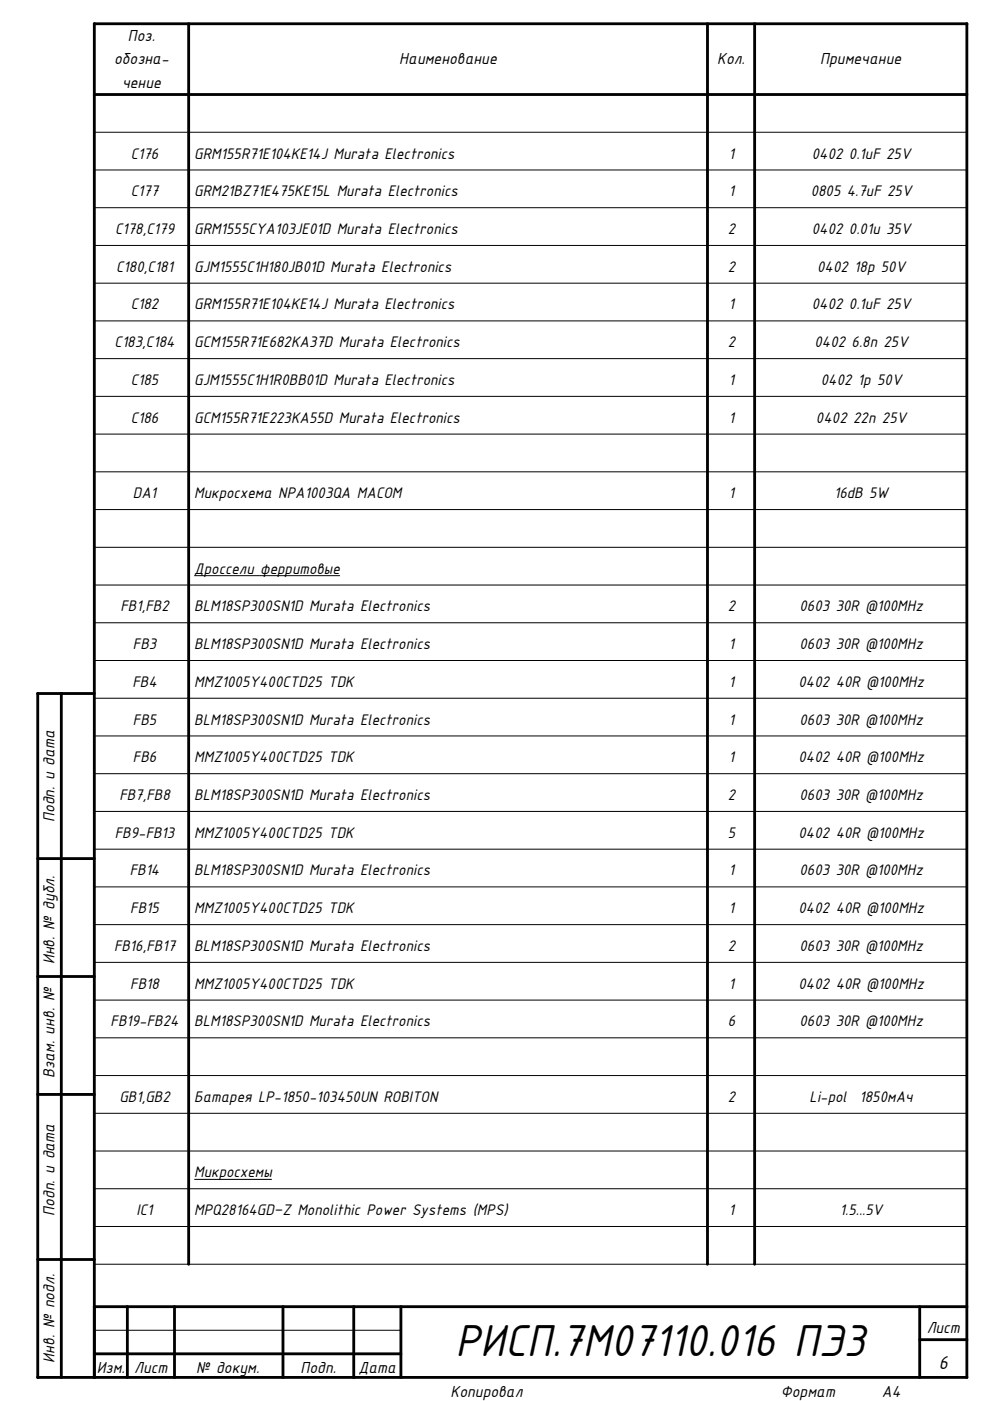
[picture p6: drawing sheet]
<svg xmlns="http://www.w3.org/2000/svg" width="210mm" height="297mm" viewBox="0 0 210 297" stroke-linecap="round" stroke-linejoin="round" font-family="sans-serif">
<defs><g id="words">
<text font-size="10.4" x="96.6" y="287.6">РИСП.7М07110.016 ПЭ3</text>
<text font-size="4.3" x="199.1" y="290.2">6</text>
<g font-size="3.7">
<text x="27.1" y="8.6">Поз.</text>
<text x="24.2" y="13.6">обозна-</text>
<text x="84.7" y="13.6">Наименование</text>
<text x="152.1" y="13.6">Кол.</text>
<text x="173.9" y="13.6">Примечание</text>
<text x="25.9" y="18.6">чение</text>
<text x="11.6" y="174.3" transform="rotate(-90 11.6 174.3)">Подп. и дата</text>
<text x="11.6" y="204.4" transform="rotate(-90 11.6 204.4)">Инв. № дубл.</text>
<text x="11.6" y="228.6" transform="rotate(-90 11.6 228.6)">Взам. инв. №</text>
<text x="11.6" y="257.8" transform="rotate(-90 11.6 257.8)">Подп. и дата</text>
<text x="196.5" y="282.5">Лист</text>
<text x="11.6" y="288.9" transform="rotate(-90 11.6 288.9)">Инв. № подл.</text>
<text x="20.5" y="291">Изм.</text>
<text x="28.5" y="291">Лист</text>
<text x="41.6" y="291">№ докум.</text>
<text x="63.7" y="291">Подп.</text>
<text x="76" y="291">Дата</text>
<text x="95.5" y="296.3">Копировал</text>
<text x="165.5" y="296.3">Формат</text>
<text x="187" y="296.3">А4</text>
</g>
<g font-size="3.6">
<text x="27.7" y="33.6">C176</text>
<text x="41.2" y="33.6">GRM155R71E104KE14J Murata Electronics</text>
<text x="154.5" y="33.6">1</text>
<text x="172.1" y="33.6">0402 0.1uF 25V</text>
<text x="27.7" y="41.6">C177</text>
<text x="41.2" y="41.6">GRM21BZ71E475KE15L Murata Electronics</text>
<text x="154.5" y="41.6">1</text>
<text x="171.9" y="41.6">0805 4.7uF 25V</text>
<text x="24.4" y="49.6">C178,C179</text>
<text x="41.2" y="49.6">GRM1555CYA103JE01D Murata Electronics</text>
<text x="154.3" y="49.6">2</text>
<text x="172.1" y="49.6">0402 0.01u 35V</text>
<text x="24.6" y="57.6">C180,C181</text>
<text x="41.2" y="57.6">GJM1555C1H180JB01D Murata Electronics</text>
<text x="154.3" y="57.6">2</text>
<text x="173.2" y="57.6">0402 18p 50V</text>
<text x="27.7" y="65.6">C182</text>
<text x="41.2" y="65.6">GRM155R71E104KE14J Murata Electronics</text>
<text x="154.5" y="65.6">1</text>
<text x="172.1" y="65.6">0402 0.1uF 25V</text>
<text x="24.3" y="73.6">C183,C184</text>
<text x="41.2" y="73.6">GCM155R71E682KA37D Murata Electronics</text>
<text x="154.3" y="73.6">2</text>
<text x="172.7" y="73.6">0402 6.8n 25V</text>
<text x="27.7" y="81.6">C185</text>
<text x="41.2" y="81.6">GJM1555C1H1R0BB01D Murata Electronics</text>
<text x="154.5" y="81.6">1</text>
<text x="174" y="81.6">0402 1p 50V</text>
<text x="27.7" y="89.6">C186</text>
<text x="41.2" y="89.6">GCM155R71E223KA55D Murata Electronics</text>
<text x="154.5" y="89.6">1</text>
<text x="173" y="89.6">0402 22n 25V</text>
<text x="28.2" y="105.6">DA1</text>
<text x="41.2" y="105.6">Микросхема NPA1003QA MACOM</text>
<text x="154.5" y="105.6">1</text>
<text x="176.8" y="105.6">16dB 5W</text>
<text x="41.2" y="121.6">Дроссели ферритовые</text>
<text x="25.5" y="129.6">FB1,FB2</text>
<text x="41.2" y="129.6">BLM18SP300SN1D Murata Electronics</text>
<text x="154.3" y="129.6">2</text>
<text x="169.5" y="129.6">0603 30R @100MHz</text>
<text x="28.2" y="137.6">FB3</text>
<text x="41.2" y="137.6">BLM18SP300SN1D Murata Electronics</text>
<text x="154.5" y="137.6">1</text>
<text x="169.5" y="137.6">0603 30R @100MHz</text>
<text x="28.1" y="145.6">FB4</text>
<text x="41.2" y="145.6">MMZ1005Y400CTD25 TDK</text>
<text x="154.5" y="145.6">1</text>
<text x="169.3" y="145.6">0402 40R @100MHz</text>
<text x="28.2" y="153.6">FB5</text>
<text x="41.2" y="153.6">BLM18SP300SN1D Murata Electronics</text>
<text x="154.5" y="153.6">1</text>
<text x="169.5" y="153.6">0603 30R @100MHz</text>
<text x="28.2" y="161.6">FB6</text>
<text x="41.2" y="161.6">MMZ1005Y400CTD25 TDK</text>
<text x="154.5" y="161.6">1</text>
<text x="169.3" y="161.6">0402 40R @100MHz</text>
<text x="25.3" y="169.6">FB7,FB8</text>
<text x="41.2" y="169.6">BLM18SP300SN1D Murata Electronics</text>
<text x="154.3" y="169.6">2</text>
<text x="169.5" y="169.6">0603 30R @100MHz</text>
<text x="24.3" y="177.6">FB9-FB13</text>
<text x="41.2" y="177.6">MMZ1005Y400CTD25 TDK</text>
<text x="154.3" y="177.6">5</text>
<text x="169.3" y="177.6">0402 40R @100MHz</text>
<text x="27.5" y="185.6">FB14</text>
<text x="41.2" y="185.6">BLM18SP300SN1D Murata Electronics</text>
<text x="154.5" y="185.6">1</text>
<text x="169.5" y="185.6">0603 30R @100MHz</text>
<text x="27.6" y="193.6">FB15</text>
<text x="41.2" y="193.6">MMZ1005Y400CTD25 TDK</text>
<text x="154.5" y="193.6">1</text>
<text x="169.3" y="193.6">0402 40R @100MHz</text>
<text x="24.2" y="201.6">FB16,FB17</text>
<text x="41.2" y="201.6">BLM18SP300SN1D Murata Electronics</text>
<text x="154.3" y="201.6">2</text>
<text x="169.5" y="201.6">0603 30R @100MHz</text>
<text x="27.6" y="209.6">FB18</text>
<text x="41.2" y="209.6">MMZ1005Y400CTD25 TDK</text>
<text x="154.5" y="209.6">1</text>
<text x="169.3" y="209.6">0402 40R @100MHz</text>
<text x="23.4" y="217.6">FB19-FB24</text>
<text x="41.2" y="217.6">BLM18SP300SN1D Murata Electronics</text>
<text x="154.3" y="217.6">6</text>
<text x="169.5" y="217.6">0603 30R @100MHz</text>
<text x="25.3" y="233.6">GB1,GB2</text>
<text x="41.2" y="233.6">Батарея LP-1850-103450UN ROBITON</text>
<text x="154.3" y="233.6">2</text>
<text x="171.7" y="233.6">Li-pol</text>
<text x="182.2" y="233.6">1850мАч</text>
<text x="41.2" y="249.6">Микросхемы</text>
<text x="29" y="257.6">IC1</text>
<text x="41.2" y="257.6">MPQ28164GD–Z Monolithic Power Systems (MPS)</text>
<text x="154.5" y="257.6">1</text>
<text x="178.1" y="257.6">1.5...5V</text>
</g>
</g></defs>
<g fill="none" stroke="#000" stroke-width=".6">
<path d="M40 5v263M150 5v263M160 5v263M20 20h185M13 147v145M20 147h-12v145h197v-287h-185v287M8 182h12M8 207h12M8 232h12M8 267h12M20 277h185M27 277v15"/>
<path d="M37 277v15M60 277v15M75 277v15M85 277v15M195 277v15M20 287h65M195 284h10"/>
</g>
<g fill="none" stroke="#000" stroke-width=".3">
<circle cx="20" cy="5" r=".15"/>
<circle cx="40" cy="5" r=".15"/>
<circle cx="150" cy="5" r=".15"/>
<circle cx="160" cy="5" r=".15"/>
<circle cx="205" cy="5" r=".15"/>
<circle cx="20" cy="20" r=".15"/>
<circle cx="40" cy="20" r=".15"/>
<circle cx="150" cy="20" r=".15"/>
<circle cx="160" cy="20" r=".15"/>
<circle cx="205" cy="20" r=".15"/>
<circle cx="8" cy="147" r=".15"/>
<circle cx="13" cy="147" r=".15"/>
<circle cx="20" cy="147" r=".15"/>
<circle cx="8" cy="182" r=".15"/>
<circle cx="20" cy="182" r=".15"/>
<circle cx="8" cy="207" r=".15"/>
<circle cx="20" cy="207" r=".15"/>
<circle cx="8" cy="232" r=".15"/>
<circle cx="20" cy="232" r=".15"/>
<circle cx="8" cy="267" r=".15"/>
<circle cx="20" cy="277" r=".15"/>
<circle cx="20" cy="267" r=".15"/>
<circle cx="27" cy="277" r=".15"/>
<circle cx="37" cy="277" r=".15"/>
<circle cx="40" cy="268" r=".15"/>
<circle cx="60" cy="277" r=".15"/>
<circle cx="75" cy="277" r=".15"/>
<circle cx="85" cy="277" r=".15"/>
<circle cx="150" cy="268" r=".15"/>
<circle cx="160" cy="268" r=".15"/>
<circle cx="195" cy="277" r=".15"/>
<circle cx="205" cy="277" r=".15"/>
<circle cx="8" cy="292" r=".15"/>
<circle cx="13" cy="292" r=".15"/>
<circle cx="20" cy="292" r=".15"/>
<circle cx="20" cy="287" r=".15"/>
<circle cx="27" cy="292" r=".15"/>
<circle cx="27" cy="287" r=".15"/>
<circle cx="37" cy="292" r=".15"/>
<circle cx="37" cy="287" r=".15"/>
<circle cx="60" cy="292" r=".15"/>
<circle cx="60" cy="287" r=".15"/>
<circle cx="75" cy="292" r=".15"/>
<circle cx="75" cy="287" r=".15"/>
<circle cx="85" cy="292" r=".15"/>
<circle cx="85" cy="287" r=".15"/>
<circle cx="195" cy="292" r=".15"/>
<circle cx="195" cy="284" r=".15"/>
<circle cx="205" cy="292" r=".15"/>
<circle cx="205" cy="284" r=".15"/>
</g>
<g fill="none" stroke="#000" stroke-width=".21">
<path d="M20 28h185M20 36h185M20 44h.1M20 44h185M20 52h185M205 44h.1M20 60h185M20 68h185M20 76h185M20 84h185M20 92h185M20 100h.1"/>
<path d="M20 100h185M20 108h185M20 116h185M205 100h.1M20 124h185M20 132h185M41.2 122.1h30.9M20 156h.1M20 140h185M20 148h185M20 156h185M205 156h.1"/>
<path d="M20 164h185M20 172h185M20 180h185M20 188h185M20 196h185M20 212h.1M20 204h185M20 212h185M205 212h.1M20 220h185M20 228h185M20 236h185"/>
<path d="M20 244h185M20 252h185M41.2 250.1h16.4M20 268h.1M20 260h185M20 268h185M205 268h.1M20 282h65M85 282h.1"/>
<circle cx="20" cy="28" r=".05"/>
<circle cx="20" cy="36" r=".05"/>
<circle cx="205" cy="28" r=".05"/>
<circle cx="205" cy="36" r=".05"/>
<circle cx="20" cy="52" r=".05"/>
<circle cx="205" cy="52" r=".05"/>
<circle cx="20" cy="60" r=".05"/>
<circle cx="20" cy="68" r=".04"/>
<circle cx="20" cy="76" r=".04"/>
<circle cx="205" cy="60" r=".05"/>
<circle cx="205" cy="68" r=".05"/>
<circle cx="205" cy="76" r=".04"/>
<circle cx="20" cy="92" r=".05"/>
<circle cx="20" cy="84" r=".05"/>
<circle cx="205" cy="92" r=".05"/>
<circle cx="205" cy="84" r=".05"/>
<circle cx="20" cy="116" r=".05"/>
<circle cx="20" cy="108" r=".05"/>
<circle cx="205" cy="108" r=".05"/>
<circle cx="205" cy="116" r=".05"/>
<circle cx="20" cy="124" r=".04"/>
<circle cx="20" cy="132" r=".04"/>
<circle cx="205" cy="124" r=".05"/>
<circle cx="205" cy="132" r=".04"/>
<circle cx="20" cy="140" r=".05"/>
<circle cx="20" cy="148" r=".05"/>
<circle cx="205" cy="140" r=".05"/>
<circle cx="205" cy="148" r=".05"/>
<circle cx="20" cy="164" r=".05"/>
<circle cx="20" cy="172" r=".05"/>
<circle cx="205" cy="164" r=".05"/>
<circle cx="205" cy="172" r=".05"/>
<circle cx="20" cy="196" r=".05"/>
<circle cx="20" cy="180" r=".04"/>
<circle cx="20" cy="188" r=".04"/>
<circle cx="205" cy="196" r=".05"/>
<circle cx="205" cy="180" r=".05"/>
<circle cx="205" cy="188" r=".04"/>
<circle cx="20" cy="204" r=".05"/>
<circle cx="205" cy="204" r=".05"/>
<circle cx="20" cy="228" r=".05"/>
<circle cx="20" cy="220" r=".05"/>
<circle cx="20" cy="236" r=".04"/>
<circle cx="205" cy="228" r=".05"/>
<circle cx="205" cy="220" r=".05"/>
<circle cx="205" cy="236" r=".05"/>
<circle cx="20" cy="252" r=".05"/>
<circle cx="20" cy="244" r=".04"/>
<circle cx="205" cy="252" r=".05"/>
<circle cx="205" cy="244" r=".04"/>
<circle cx="20" cy="260" r=".05"/>
<circle cx="205" cy="260" r=".05"/>
<circle cx="20" cy="282" r=".05"/>
</g>
<use href="#words"/>
</svg>
